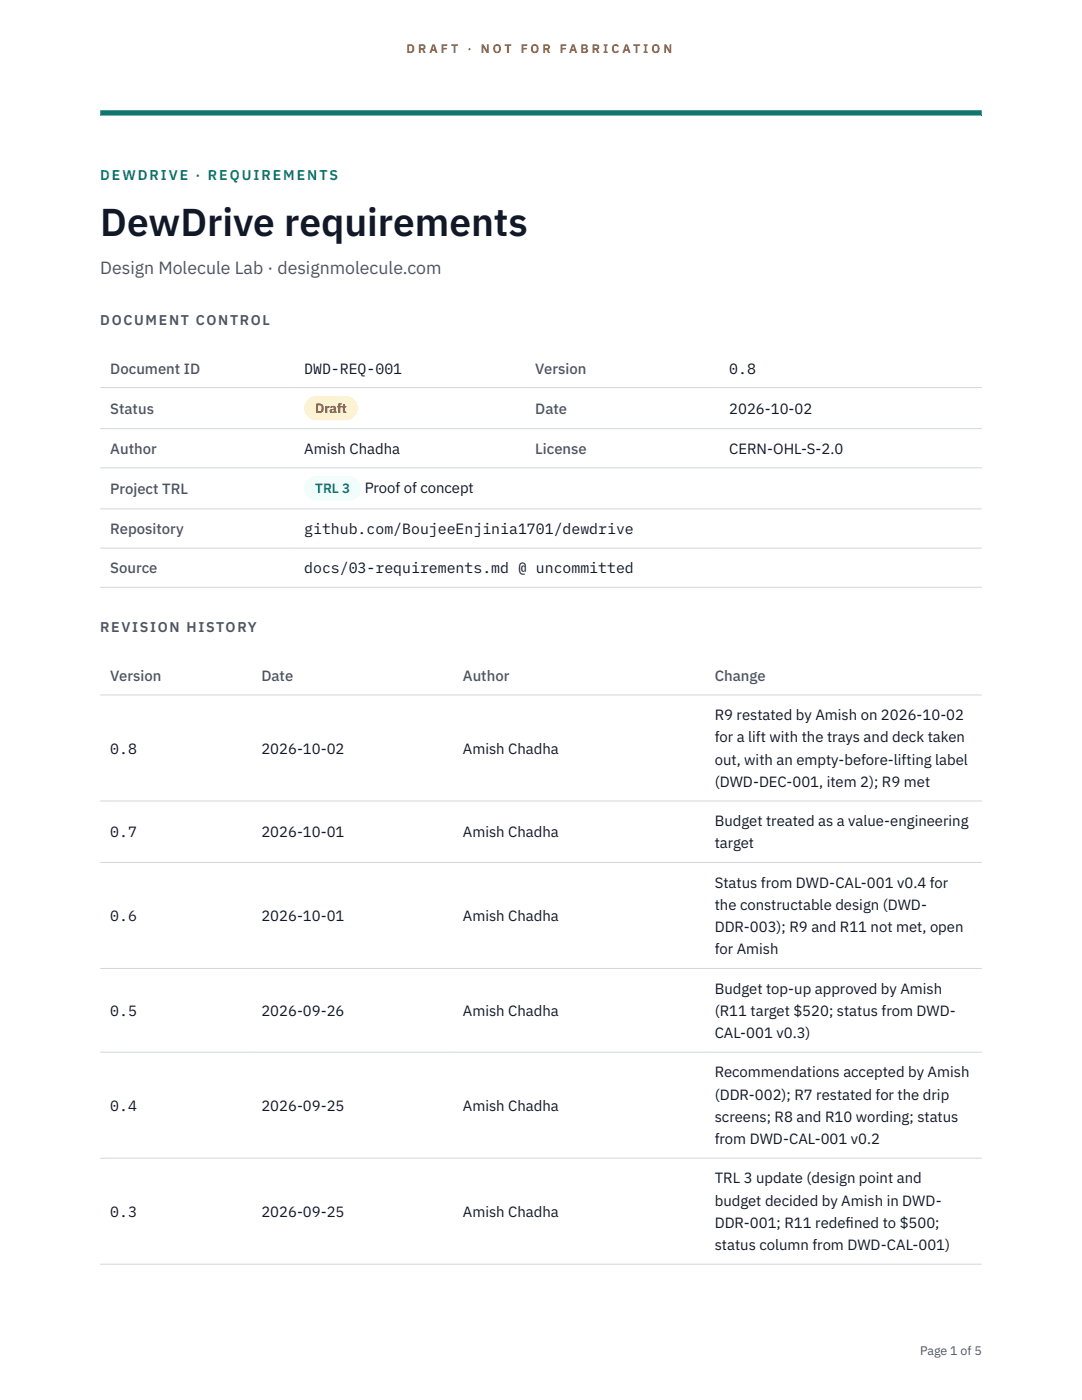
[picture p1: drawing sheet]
<svg xmlns="http://www.w3.org/2000/svg" width="216mm" height="279mm" viewBox="0 0 216 279" stroke-linecap="round" stroke-linejoin="round" font-family="sans-serif">
<defs><g id="words">
<text font-size="7.8" fill="#111827" x="20" y="47.1">DewDrive requirements</text>
<text font-size="3.5" fill="#4b5563" x="20" y="54.6">Design Molecule Lab · designmolecule.com</text>
<g font-size="3" fill="#4b5563">
<text x="22" y="74.5">Document ID</text>
<text x="106.8" y="74.5">Version</text>
<text x="22" y="82.6">Status</text>
<text x="106.8" y="82.6">Date</text>
<text x="22" y="90.6">Author</text>
<text x="106.8" y="90.6">License</text>
<text x="22" y="98.6">Project TRL</text>
<text x="22" y="106.6">Repository</text>
<text x="22" y="114.4">Source</text>
<text x="22" y="135.9">Version</text>
<text x="52.2" y="135.9">Date</text>
<text x="92.4" y="135.9">Author</text>
<text x="142.6" y="135.9">Change</text>
</g>
<g font-size="3" fill="#111827">
<text x="60.7" y="74.5">DWD-REQ-001</text>
<text x="145.5" y="74.5">0.8</text>
<text x="145.5" y="82.6">2026-10-02</text>
<text x="60.7" y="90.6">Amish Chadha</text>
<text x="145.5" y="90.6">CERN-OHL-S-2.0</text>
<text x="72.8" y="98.5">Proof of concept</text>
<text x="60.7" y="106.6">github.com/BoujeeEnjinia1701/dewdrive</text>
<text x="60.7" y="114.4">docs/03-requirements.md @ uncommitted</text>
<text x="142.6" y="143.7">R9 restated by Amish on 2026-10-02</text>
<text x="142.6" y="148.2">for a lift with the trays and deck taken</text>
<text x="22" y="150.4">0.8</text>
<text x="52.2" y="150.4">2026-10-02</text>
<text x="92.4" y="150.4">Amish Chadha</text>
<text x="142.6" y="152.6">out, with an empty-before-lifting label</text>
<text x="142.6" y="157.1">(DWD-DEC-001, item 2); R9 met</text>
<text x="22" y="167.1">0.7</text>
<text x="52.2" y="167.1">2026-10-01</text>
<text x="92.4" y="167.1">Amish Chadha</text>
<text x="142.6" y="164.9">Budget treated as a value-engineering</text>
<text x="142.6" y="169.3">target</text>
<text x="142.6" y="177.1">Status from DWD-CAL-001 v0.4 for</text>
<text x="22" y="183.8">0.6</text>
<text x="52.2" y="183.8">2026-10-01</text>
<text x="92.4" y="183.8">Amish Chadha</text>
<text x="142.6" y="181.6">the constructable design (DWD-</text>
<text x="142.6" y="186">DDR-003); R9 and R11 not met, open</text>
<text x="142.6" y="190.5">for Amish</text>
<text x="22" y="202.7">0.5</text>
<text x="52.2" y="202.7">2026-09-26</text>
<text x="92.4" y="202.7">Amish Chadha</text>
<text x="142.6" y="198.3">Budget top-up approved by Amish</text>
<text x="142.6" y="202.7">(R11 target $520; status from DWD-</text>
<text x="142.6" y="207.2">CAL-001 v0.3)</text>
<text x="142.6" y="215">Recommendations accepted by Amish</text>
<text x="22" y="221.7">0.4</text>
<text x="52.2" y="221.7">2026-09-25</text>
<text x="92.4" y="221.7">Amish Chadha</text>
<text x="142.6" y="219.5">(DDR-002); R7 restated for the drip</text>
<text x="142.6" y="223.9">screens; R8 and R10 wording; status</text>
<text x="142.6" y="228.3">from DWD-CAL-001 v0.2</text>
<text x="142.6" y="236.2">TRL 3 update (design point and</text>
<text x="22" y="242.8">0.3</text>
<text x="52.2" y="242.8">2026-09-25</text>
<text x="92.4" y="242.8">Amish Chadha</text>
<text x="142.6" y="240.6">budget decided by Amish in DWD-</text>
<text x="142.6" y="245.1">DDR-001; R11 redef</text>
<text x="168.7" y="245.1">ined to $500;</text>
<text x="142.6" y="249.5">status column from DWD-CAL-001)</text>
</g>
<text font-size="2.8" fill="#0f766e" x="20" y="36">DEWDRIVE · REQUIREMENTS</text>
<g font-size="2.8" fill="#4b5563">
<text x="20" y="64.8">DOCUMENT CONTROL</text>
<text x="20" y="126.2">REVISION HISTORY</text>
</g>
<text font-size="2.7" fill="#92400e" x="62.9" y="82.5">Draft</text>
<text font-size="2.7" fill="#0f766e" x="62.9" y="98.5">TRL 3</text>
<g font-size="2.5" fill="#b45309">
<text x="81.1" y="10.5">D R A F T</text>
<text x="93.3" y="10.5">·</text>
<text x="95.9" y="10.5">N O T</text>
<text x="103.9" y="10.5">F O R</text>
<text x="111.7" y="10.5">F A B R I C A T I O N</text>
</g>
<text font-size="2.5" fill="#4b5563" x="183.6" y="270.3">Page 1 of 5</text>
</g></defs>
<path d="M20 23.1h175.9zM20 22h175.9v1.1h-175.9z" fill-rule="evenodd" fill="#0f766e"/>
<g fill="none" stroke="#d1d5db" stroke-width=".2">
<path d="M20 77.3h175.9M20 85.5h175.9M20 93.4h175.9M20 101.6h175.9M20 109.4h175.9M20 117.2h175.9M20 138.7h175.9M20 159.9h175.9M20 172.1h175.9M20 193.3h175.9M20 210h175.9M20 231.1h175.9"/>
<path d="M20 252.3h175.9"/>
</g>
<path d="M60.7 79h10.7v4.9h-10.7z" fill="#fef3c7"/>
<path d="M60.7 95.1h11.4v4.8h-11.4z" fill="#f0fdfa"/>
<use href="#words"/>
</svg>
